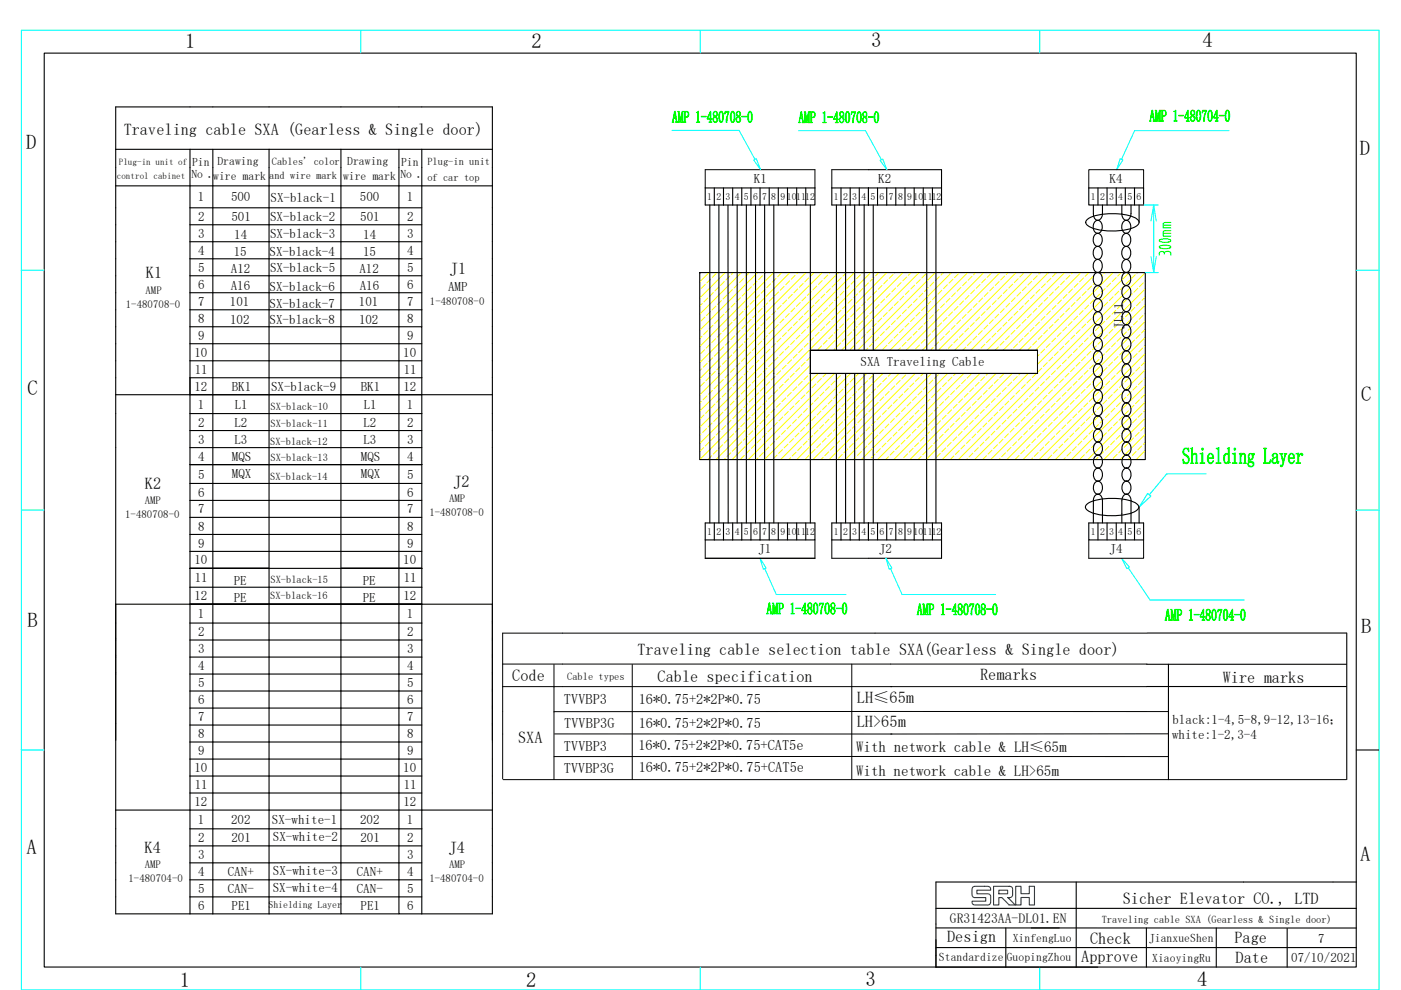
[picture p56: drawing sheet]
<svg xmlns="http://www.w3.org/2000/svg" width="297mm" height="210mm" viewBox="0 0 297 210" stroke-linecap="round" stroke-linejoin="round" font-family="sans-serif">
<defs><g id="words">
<g font-size="4.4">
<text x="39.3" y="10.1">1</text>
<text x="112.7" y="10.1">2</text>
<text x="184.7" y="10">3</text>
<text x="254.9" y="10">4</text>
<text x="5.5" y="31.7">D</text>
<text x="288.3" y="32.9">D</text>
<text x="5.8" y="83.7">C</text>
<text x="288.6" y="85">C</text>
<text x="5.8" y="133">B</text>
<text x="288.6" y="134.2">B</text>
<text x="5.6" y="181.2">A</text>
<text x="288.4" y="182.5">A</text>
<text x="38.1" y="209.3">1</text>
<text x="111.5" y="209.3">2</text>
<text x="183.5" y="209.1">3</text>
<text x="253.8" y="209.1">4</text>
</g>
<g font-size="3.5">
<text x="26.2" y="28.6">Traveling cable SXA (Gearless &amp; Single door)</text>
<text x="30.9" y="59.1">K1</text>
<text x="95.4" y="58.2">J1</text>
<text x="30.7" y="103.8">K2</text>
<text x="96.1" y="103.2">J2</text>
<text x="135.2" y="139">Traveling cable selection table SXA(Gearless &amp; Single door)</text>
<text x="108.6" y="144.5">Code</text>
<text x="139.4" y="144.6">Cable specification</text>
<text x="181.7" y="149.1">LH≤65m</text>
<text x="207.8" y="144.3">Remarks</text>
<text x="259.3" y="144.8">Wire marks</text>
<text x="181.7" y="154.2">LH&gt;65m</text>
<text x="109.9" y="157.7">SXA</text>
<text x="30.7" y="180.9">K4</text>
<text x="95.2" y="180.9">J4</text>
<text x="238" y="191.7">Sicher Elevator CO., LTD</text>
<text x="200.8" y="199.9">Design</text>
<text x="231.1" y="200.2">Check</text>
<text x="261.7" y="200">Page</text>
<text x="229.3" y="204">Approve</text>
<text x="262" y="204.2">Date</text>
</g>
<g font-size="3.2">
<text x="181.5" y="159.4">With network cable &amp; LH≤65m</text>
<text x="181.5" y="164.5">With network cable &amp; LH&gt;65m</text>
</g>
<g font-size="3">
<text x="119.6" y="149.3">TVVBP3</text>
<text x="135.4" y="149.3">16*0.75+2*2P*0.75</text>
<text x="119.6" y="154.4">TVVBP3G</text>
<text x="135.4" y="154.3">16*0.75+2*2P*0.75</text>
<text x="119.6" y="159.3">TVVBP3</text>
<text x="135.3" y="159.1">16*0.75+2*2P*0.75+CAT5e</text>
<text x="119.5" y="164">TVVBP3G</text>
<text x="135.4" y="163.8">16*0.75+2*2P*0.75+CAT5e</text>
</g>
<text font-size="2.9" x="201.4" y="195.8">GR31423AA-DL01.EN</text>
<g font-size="2.8">
<text x="159.9" y="38.9">K1</text>
<text x="186.2" y="38.9">K2</text>
<text x="235.3" y="38.9">K4</text>
<text x="42" y="42.7">1</text>
<text x="42" y="46.8">2</text>
<text x="49" y="42.7">500</text>
<text x="49.1" y="46.8">501</text>
<text x="57.3" y="46.9">SX-black-2</text>
<text x="57.4" y="42.9">SX-black-1</text>
<text x="76.3" y="42.7">500</text>
<text x="76.4" y="46.8">501</text>
<text x="86.3" y="42.7">1</text>
<text x="86.3" y="46.8">2</text>
<text x="42" y="50.4">3</text>
<text x="49.7" y="50.8">14</text>
<text x="57.3" y="50.4">SX-black-3</text>
<text x="77" y="50.8">14</text>
<text x="86.3" y="50.4">3</text>
<text x="42" y="57.7">5</text>
<text x="42" y="54.1">4</text>
<text x="49" y="57.9">A12</text>
<text x="49.6" y="54.2">15</text>
<text x="57.2" y="54.2">SX-black-4</text>
<text x="57.3" y="57.8">SX-black-5</text>
<text x="76.2" y="57.9">A12</text>
<text x="77" y="54.2">15</text>
<text x="86.3" y="57.7">5</text>
<text x="86.3" y="54.1">4</text>
<text x="42" y="64.9">7</text>
<text x="42" y="61.3">6</text>
<text x="48.7" y="65">101</text>
<text x="48.9" y="61.5">A16</text>
<text x="57.1" y="65.3">SX-black-7</text>
<text x="57.2" y="61.8">SX-black-6</text>
<text x="76.1" y="65">101</text>
<text x="76.3" y="61.5">A16</text>
<text x="86.3" y="64.9">7</text>
<text x="86.3" y="61.3">6</text>
<text x="95" y="61.7">AMP</text>
<text x="42" y="68.5">8</text>
<text x="48.8" y="68.7">102</text>
<text x="57.2" y="68.8">SX-black-8</text>
<text x="76.1" y="68.7">102</text>
<text x="86.3" y="68.5">8</text>
<text x="238.1" y="69.8" transform="rotate(-90 238.1 69.8)">JL11</text>
<text x="41.2" y="75.7">10</text>
<text x="42" y="72.1">9</text>
<text x="85.5" y="75.7">10</text>
<text x="86.3" y="72.1">9</text>
<text x="182.5" y="77.6">SXA Traveling Cable</text>
<text x="41.2" y="82.9">12</text>
<text x="41.3" y="79.3">11</text>
<text x="49.1" y="83">BK1</text>
<text x="57.5" y="83">SX-black-9</text>
<text x="76.5" y="83">BK1</text>
<text x="85.5" y="82.9">12</text>
<text x="85.6" y="79.3">11</text>
<text x="42" y="86.7">1</text>
<text x="49.8" y="86.7">L1</text>
<text x="77.1" y="86.7">L1</text>
<text x="86.3" y="86.7">1</text>
<text x="42" y="94.1">3</text>
<text x="42" y="90.5">2</text>
<text x="49.7" y="94.1">L3</text>
<text x="49.7" y="90.5">L2</text>
<text x="77.1" y="90.5">L2</text>
<text x="77.1" y="94.1">L3</text>
<text x="86.3" y="94.1">3</text>
<text x="86.3" y="90.5">2</text>
<text x="42" y="101.5">5</text>
<text x="42" y="97.7">4</text>
<text x="49.2" y="101.4">MQX</text>
<text x="49.2" y="97.7">MQS</text>
<text x="76.5" y="97.7">MQS</text>
<text x="76.5" y="101.4">MQX</text>
<text x="86.3" y="97.7">4</text>
<text x="86.3" y="101.5">5</text>
<text x="42" y="105.3">6</text>
<text x="86.3" y="105.3">6</text>
<text x="42" y="108.9">7</text>
<text x="42" y="112.5">8</text>
<text x="86.3" y="108.9">7</text>
<text x="86.3" y="112.5">8</text>
<text x="41.2" y="119.7">10</text>
<text x="42" y="116.1">9</text>
<text x="85.5" y="119.7">10</text>
<text x="86.3" y="116.1">9</text>
<text x="160.8" y="117.3">J1</text>
<text x="186.4" y="117.3">J2</text>
<text x="235.3" y="117.3">J4</text>
<text x="41.3" y="123.5">11</text>
<text x="49.6" y="124">PE</text>
<text x="76.9" y="124">PE</text>
<text x="85.6" y="123.5">11</text>
<text x="41.2" y="127.3">12</text>
<text x="42" y="131.1">1</text>
<text x="49.6" y="127.6">PE</text>
<text x="76.9" y="127.6">PE</text>
<text x="85.5" y="127.3">12</text>
<text x="86.3" y="131.1">1</text>
<text x="42" y="134.9">2</text>
<text x="86.3" y="134.9">2</text>
<text x="42" y="142.1">4</text>
<text x="42" y="138.5">3</text>
<text x="86.3" y="138.5">3</text>
<text x="86.3" y="142.1">4</text>
<text x="42" y="145.7">5</text>
<text x="42" y="149.4">6</text>
<text x="86.3" y="149.4">6</text>
<text x="86.3" y="145.7">5</text>
<text x="42" y="153">7</text>
<text x="86.3" y="153">7</text>
<text x="248.6" y="153.6">black:1-4,5-8,9-12,13-16；</text>
<text x="42" y="156.6">8</text>
<text x="42" y="160.2">9</text>
<text x="86.3" y="160.2">9</text>
<text x="86.3" y="156.6">8</text>
<text x="248.5" y="156.6">white:1-2,3-4</text>
<text x="41.2" y="163.8">10</text>
<text x="41.3" y="167.4">11</text>
<text x="85.5" y="163.8">10</text>
<text x="85.6" y="167.4">11</text>
<text x="41.2" y="171">12</text>
<text x="85.5" y="171">12</text>
<text x="42" y="174.8">1</text>
<text x="42" y="178.6">2</text>
<text x="49" y="174.8">202</text>
<text x="49.1" y="178.6">201</text>
<text x="57.7" y="174.8">SX-white-1</text>
<text x="57.8" y="178.5">SX-white-2</text>
<text x="76.3" y="174.8">202</text>
<text x="76.4" y="178.6">201</text>
<text x="86.3" y="174.8">1</text>
<text x="86.3" y="178.6">2</text>
<text x="42" y="182.2">3</text>
<text x="42" y="185.8">4</text>
<text x="48.3" y="185.8">CAN+</text>
<text x="57.8" y="185.7">SX-white-3</text>
<text x="75.6" y="185.8">CAN+</text>
<text x="86.3" y="185.8">4</text>
<text x="86.3" y="182.2">3</text>
<text x="42" y="189.4">5</text>
<text x="48.3" y="189.4">CAN-</text>
<text x="57.8" y="189.3">SX-white-4</text>
<text x="75.6" y="189.4">CAN-</text>
<text x="86.3" y="189.4">5</text>
<text x="42" y="193">6</text>
<text x="49.1" y="193">PE1</text>
<text x="76.5" y="193">PE1</text>
<text x="86.3" y="193">6</text>
<text x="279.5" y="200.1">7</text>
<text x="273.8" y="204.1">07/10/2021</text>
</g>
<g font-size="2.5">
<text x="40.7" y="35.2">Pin</text>
<text x="46.1" y="34.9">Drawing</text>
<text x="73.6" y="34.9">Drawing</text>
<text x="85" y="35.2">Pin</text>
<text x="40.6" y="37.8">No .</text>
<text x="45.2" y="38.1">wire mark</text>
<text x="72.7" y="38.1">wire mark</text>
<text x="84.9" y="37.8">No .</text>
<text x="199.1" y="203.9">Standardize</text>
<text x="213.5" y="203.8">GuopingZhou</text>
<text x="214.7" y="199.8">XinfengLuo</text>
<text x="243.6" y="199.8">JianxueShen</text>
<text x="244.3" y="203.9">XiaoyingRu</text>
</g>
<g font-size="2.3">
<text x="26.7" y="65.2">1-480708-0</text>
<text x="30.8" y="62.3">AMP</text>
<text x="91.2" y="64.8">1-480708-0</text>
<text x="30.7" y="107">AMP</text>
<text x="95.2" y="106.5">AMP</text>
<text x="26.5" y="109.9">1-480708-0</text>
<text x="91" y="109.4">1-480708-0</text>
<text x="30.7" y="184.2">AMP</text>
<text x="95.2" y="184.2">AMP</text>
<text x="27.2" y="187.1">1-480704-0</text>
<text x="91" y="187.1">1-480704-0</text>
</g>
<g font-size="2.2">
<text x="57.7" y="35">Cables' color</text>
<text x="90.6" y="35.1">Plug-in unit</text>
<text x="57.1" y="37.9">and wire mark</text>
<text x="90.6" y="38.3">of car top</text>
<text x="57.4" y="87">SX-black-10</text>
<text x="57.3" y="94.3">SX-black-12</text>
<text x="57.4" y="90.5">SX-black-11</text>
<text x="57.3" y="101.8">SX-black-14</text>
<text x="57.4" y="97.8">SX-black-13</text>
<text x="57.4" y="123.6">SX-black-15</text>
<text x="57.3" y="127.1">SX-black-16</text>
<text x="120.3" y="144.2">Cable types</text>
<text x="233.6" y="195.7">Traveling cable SXA (Gearless &amp; Single door)</text>
</g>
<g font-size="2.1">
<text x="149.9" y="42.4">1 2</text>
<text x="153.8" y="42.4">3</text>
<text x="155.8" y="42.4">4</text>
<text x="157.7" y="42.4">5</text>
<text x="159.7" y="42.4">6</text>
<text x="161.6" y="42.4">7 8 9101112</text>
<text x="176.8" y="42.4">1 2</text>
<text x="180.7" y="42.4">3</text>
<text x="182.6" y="42.4">4</text>
<text x="184.6" y="42.4">5</text>
<text x="186.5" y="42.4">6</text>
<text x="188.4" y="42.4">7</text>
<text x="190.4" y="42.4">8</text>
<text x="192.3" y="42.4">9101112</text>
<text x="231.3" y="42.4">1</text>
<text x="233.2" y="42.4">2</text>
<text x="235.2" y="42.4">3</text>
<text x="237.1" y="42.4">4</text>
<text x="239" y="42.4">5</text>
<text x="241" y="42.4">6</text>
<text x="149.9" y="113.5">1 2</text>
<text x="153.8" y="113.5">3</text>
<text x="155.8" y="113.5">4</text>
<text x="157.7" y="113.5">5</text>
<text x="159.7" y="113.5">6</text>
<text x="161.6" y="113.5">7 8 9101112</text>
<text x="176.8" y="113.5">1 2</text>
<text x="180.7" y="113.5">3</text>
<text x="182.6" y="113.5">4</text>
<text x="184.6" y="113.5">5 6 7 8 9101112</text>
<text x="231.3" y="113.5">1 2</text>
<text x="235.2" y="113.5">3</text>
<text x="237.1" y="113.5">4</text>
<text x="239" y="113.5">5</text>
<text x="241" y="113.5">6</text>
<text x="56.9" y="192.7">Shielding Layer</text>
</g>
<g font-size="1.9">
<text x="25.2" y="35">Plug-in unit of</text>
<text x="24.8" y="37.9">control cabinet</text>
</g>
</g></defs>
<g fill="none" stroke="#0ff" stroke-width=".23">
<path d="M4.5 6.4h287.9v203.6h-287.9zM76.5 6.4v4.9M148.5 6.4v4.9M220.4 6.4v4.9M4.5 57.3h4.9M242.5 43.5h3.1M242.8 57.8h2.8M244.6 46.9v7.5M287.5 57.3h4.9M4.5 108.2h4.9M243.3 104.7l.7 .5-2.5 2.4zM255.7 100.5h-8.3l-3.7 4.5"/>
<path d="M287.5 108.2h4.9M4.5 159.1h4.9M76.5 205.1v4.9M148.5 205.1v4.9M220.4 205.1v4.9"/>
</g>
<g fill="none" stroke="#000" stroke-width=".23">
<path d="M9.4 11.3h278.1v193.8h-278.1zM24.5 39.4h79.9M24.5 31.7h15.8M40.3 31.7h16.7M40.3 31.7v162.1M45.1 31.7v162.1M57 31.7v162.1M57 31.7h15.3M72.3 31.7v162.1h12.3M72.3 31.7h17.1M84.6 31.7v162.1h4.8M89.4 31.7v34"/>
<path d="M89.4 31.7h15M149.5 39.9h23.3v3.6h-23.3zM151.4 39.9v3.6M153.4 39.9v3.6M155.3 39.9v3.6M157.3 39.9v3.6M159.2 39.9v3.6M161.1 39.9v3.6M163.1 39.9v3.6M165 39.9v3.6M167 39.9v3.6M168.9 39.9v3.6"/>
<path d="M170.8 39.9v3.6M178.3 39.9v3.6M180.3 39.9v3.6M182.2 39.9v3.6M184.1 36h15.5v7.5h-23.2v-3.6h23.2M184.1 39.9v3.6M186.1 39.9v3.6M188 39.9v3.6M189.9 39.9v3.6M191.9 39.9v3.6M193.8 39.9v3.6M195.7 39.9v3.6"/>
<path d="M197.7 39.9v3.6M230.8 39.9h11.7v3.6h-11.7zM232.8 39.9v3.6M234.7 39.9v3.6M236.7 39.9v3.6M238.6 39.9v3.6M240.5 39.9v3.6M89.4 44.1h-49.1M89.4 47.7h-49.1M89.4 58.5h-49.1M89.4 54.9h-49.1M89.4 51.3h-49.1"/>
<path d="M148.4 57.8h94.4v39.7h-94.4zM150.5 43.5v67.4M152.4 43.5v67.4M154.3 43.5l.1 67.4M156.3 43.5v67.4M158.2 43.5v67.4M160.2 43.5v67.4M162.1 43.5v67.4M164.1 43.5v67.4M171.8 43.5v67.4M177.3 43.5v30.8M179.3 43.5v30.8"/>
<path d="M181.2 43.5v30.8M183.2 43.4v30.9M185.1 43.5v30.8M196.5 43.4v30.8M198.4 43.5v30.8M230.4 46.7a8 8 0 0 1 5.4-1.4 10.7 10.7 0 0 1 5.2 1.1l.4 .4a.72 .72 0 0 1-.3 1 11 11 0 0 1-7.2 1.1 5.2 5.2 0 0 1-3.7-1.5zM231.8 43.5a3.7 3.7 0 0 0 .5 3 1.05 1.05 0 0 0 1.1-.1 1.05 1.05 0 0 0 .3-1.1v-1.8M232.1 52.6l.4-.3a1.21 1.21 0 0 1 1.2 1.7 .93 .93 0 0 1-1 1 .93 .93 0 0 1-.9-1l.1-1zM232.1 55.3l.4-.2a1.21 1.21 0 0 1 1.2 1.7 .93 .93 0 0 1-1 1 .93 .93 0 0 1-.9-1l.1-1zM232.1 47l.4-.2a1.21 1.21 0 0 1 1.2 1.7 .93 .93 0 0 1-1 1 .93 .93 0 0 1-.9-1l.1-1zM232.1 49.8l.4-.3a1.18 1.18 0 0 1 1.2 1.7 .98 .98 0 0 1-1.2 1 1.65 1.65 0 0 1-.4-2.4zM232.1 58.1l.4-.3a1.18 1.18 0 0 1 1.2 1.7 .98 .98 0 0 1-1.2 1 1.65 1.65 0 0 1-.4-2.4z"/>
<path d="M237.8 43.5a3.5 3.5 0 0 0 .5 3 1.05 1.05 0 0 0 1.2-.1 1.05 1.05 0 0 0 .3-1.1v-1.8M238.2 55.4l.3-.3a1.22 1.22 0 0 1 1.2 1.7 .92 .92 0 0 1-.9 1 .92 .92 0 0 1-.9-1v-1zM238.2 52.6l.3-.3a1.22 1.22 0 0 1 1.2 1.7 .92 .92 0 0 1-.9 1 .92 .92 0 0 1-.9-1v-1zM238.2 47.1l.3-.3a1.22 1.22 0 0 1 1.2 1.7 .93 .93 0 0 1-.9 1 .93 .93 0 0 1-.9-1v-1zM238.2 49.8l.3-.3a1.2 1.2 0 0 1 1.2 1.8 .99 .99 0 0 1-1.2 .9 1.67 1.67 0 0 1-.3-2.4zM238.2 58.1l.3-.3a1.2 1.2 0 0 1 1.2 1.8 .99 .99 0 0 1-1.2 .9 1.67 1.67 0 0 1-.3-2.4zM241.5 43.5v3.7M40.3 76.5h49.1M40.3 69.3h49.1v10.8M40.3 72.9h49.1M89.4 65.7v3.6M89.4 65.7h-49.1"/>
<path d="M89.4 62.1h-49.1M171.8 79.2h48.2zM171.8 79.2h.1M171.8 74.3h48.2zM171.8 74.3h.1M171.8 79.2h48.2M171.8 74.3h48.2M177.3 79.2v31.7M179.3 79.2v31.7M181.2 79.2v31.7M183.2 79.2v31.8M185.1 79.2v31.7"/>
<path d="M196.5 79.2v31.7M198.4 79.2v31.7M232.2 60.9l.3-.3a1.19 1.19 0 0 1 1.2 1.7 .92 .92 0 0 1-.9 1 .92 .92 0 0 1-1-.9l.1-1.1zM232.2 66.4l.3-.2a1.19 1.19 0 0 1 1.2 1.7 .98 .98 0 0 1-1.2 .9 1.66 1.66 0 0 1-.3-2.4zM232.2 63.7l.3-.3a1.21 1.21 0 0 1 1.2 1.7 .93 .93 0 0 1-.9 1 .93 .93 0 0 1-1-1l.1-1zM232.2 72l.3-.3a1.22 1.22 0 0 1 1.2 1.7 .92 .92 0 0 1-.9 1 .92 .92 0 0 1-.9-1v-1zM232.2 69.2l.3-.3a1.22 1.22 0 0 1 1.2 1.8 .92 .92 0 0 1-.9 .9 .92 .92 0 0 1-.9-1v-1zM232.2 77.5l.4-.3a1.21 1.21 0 0 1 1.1 1.7 .93 .93 0 0 1-.9 1 .93 .93 0 0 1-.9-1v-1zM232.2 74.7l.4-.2a1.18 1.18 0 0 1 1.1 1.7 .98 .98 0 0 1-1.1 .9 1.65 1.65 0 0 1-.4-2.4zM238.2 60.9l.4-.3a1.2 1.2 0 0 1 1.1 1.8 .92 .92 0 0 1-.9 .9 .92 .92 0 0 1-.9-1l.1-1zM238.2 72l.4-.3a1.21 1.21 0 0 1 1.1 1.7 .92 .92 0 0 1-.9 1 .92 .92 0 0 1-.9-1l.1-1zM238.2 63.7l.4-.3a1.21 1.21 0 0 1 1.1 1.7 .93 .93 0 0 1-.9 1 .93 .93 0 0 1-.9-1l.1-1z"/>
<path d="M238.2 69.2l.4-.3a1.22 1.22 0 0 1 1.1 1.7 .92 .92 0 0 1-.9 1 .92 .92 0 0 1-.9-.9l.1-1.1zM238.2 66.4l.4-.2a1.18 1.18 0 0 1 1.1 1.7 .98 .98 0 0 1-1.1 .9 1.65 1.65 0 0 1-.4-2.4zM238.2 77.5l.4-.3a1.22 1.22 0 0 1 1.1 1.8 .92 .92 0 0 1-.9 .9 .92 .92 0 0 1-.9-1l.1-1zM238.2 74.7l.4-.2a1.2 1.2 0 0 1 1.1 1.7 .99 .99 0 0 1-1.1 .9 1.67 1.67 0 0 1-.4-2.4zM24.5 83.7h79.9M72.3 98.5h17.1M72.3 83.7h17.1M89.4 87.7v10.8M89.4 98.5v22.1M89.4 80.1v7.6M89.4 98.5h-49.1h16.7M89.4 94.9h-49.1"/>
<path d="M89.4 91.3h-49.1M89.4 87.7h-49.1M89.4 80.1h-49.1M232.2 80.2l.4-.2a1.2 1.2 0 0 1 1.1 1.7 .93 .93 0 0 1-.9 1 .93 .93 0 0 1-.9-1v-1zM232.2 99.6l.4-.3a1.22 1.22 0 0 1 1.1 1.8 .92 .92 0 0 1-.9 1 .92 .92 0 0 1-.9-1v-1zM232.2 91.3l.4-.3a1.22 1.22 0 0 1 1.1 1.8 .92 .92 0 0 1-.9 1 .92 .92 0 0 1-.9-1v-1zM232.2 85.8l.4-.3a1.21 1.21 0 0 1 1.1 1.7 .93 .93 0 0 1-.9 1 .93 .93 0 0 1-.9-1v-1zM232.2 96.8l.4-.2a1.19 1.19 0 0 1 1.1 1.7 .98 .98 0 0 1-1.1 1 1.66 1.66 0 0 1-.4-2.5zM232.2 94.1l.4-.3a1.21 1.21 0 0 1 1.1 1.7 .93 .93 0 0 1-.9 1 .93 .93 0 0 1-.9-1v-1zM232.2 83l.4-.3a1.18 1.18 0 0 1 1.1 1.8 .93 .93 0 0 1-.9 1 .93 .93 0 0 1-.9-1v-1.1zM232.2 88.5l.4-.2a1.18 1.18 0 0 1 1.1 1.7 .98 .98 0 0 1-1.1 1 1.68 1.68 0 0 1-.4-2.5zM238.2 80.3l.4-.3a1.21 1.21 0 0 1 1.1 1.7 .92 .92 0 0 1-.9 1 .92 .92 0 0 1-.9-1l.1-1z"/>
<path d="M238.2 85.8l.4-.3a1.22 1.22 0 0 1 1.2 1.7 .93 .93 0 0 1-1 1 .93 .93 0 0 1-.9-1l.1-1zM238.2 83l.4-.3a1.2 1.2 0 0 1 1.1 1.8 .92 .92 0 0 1-.9 1 .92 .92 0 0 1-.9-1l.1-1.1zM238.2 88.5l.4-.2a1.2 1.2 0 0 1 1.1 1.7 .99 .99 0 0 1-1.1 1 1.67 1.67 0 0 1-.4-2.5zM238.2 99.6l.4-.3a1.21 1.21 0 0 1 1.2 1.8 .93 .93 0 0 1-1 1 .93 .93 0 0 1-.9-1l.1-1.1zM238.2 91.3l.4-.3a1.21 1.21 0 0 1 1.2 1.8 .93 .93 0 0 1-1 1 .93 .93 0 0 1-.9-1l.1-1.1zM238.2 94.1l.4-.3a1.21 1.21 0 0 1 1.2 1.7 .93 .93 0 0 1-1 1 .93 .93 0 0 1-.9-1l.1-1zM238.2 96.8l.4-.2a1.18 1.18 0 0 1 1.2 1.7 .98 .98 0 0 1-1.2 1 1.65 1.65 0 0 1-.4-2.5zM89.4 106.1h-49.1M89.4 102.5h-49.1M89.4 109.7h-49.1M89.4 113.4h-49.1M89.4 117h-49.1"/>
<path d="M149.5 110.9h23.3v3.6h-23.3zM151.4 110.9v3.6M153.4 110.9v3.6M155.3 110.9v3.6M157.3 110.9v3.6M159.2 110.9v3.6M161.1 110.9v3.6M163.1 110.9v3.6M165 110.9v3.6M167 110.9v3.6M168.9 110.9v3.6M170.8 110.9v3.6"/>
<path d="M178.3 110.9v3.6M180.3 110.9v3.6M182.2 110.9v3.6M184.1 110.9v3.6M184.1 114.5h9.7M186.1 110.9v3.6M188 110.9v3.6M189.9 110.9v3.6M191.9 110.9v3.6M193.8 114.5h1.9M193.8 110.9v3.6M195.7 114.5h3.9v-3.6h-23.2v3.6h7.7"/>
<path d="M195.7 110.9v3.6M197.7 110.9v3.6M199.6 114.5v3.9h-15.5M230.3 107.1a8.6 8.6 0 0 1 6.1-1.4 9.6 9.6 0 0 1 4.6 1.1l.4 .8a1.36 1.36 0 0 1-1 1 13.6 13.6 0 0 1-9.5-.2l-.6-.4a.64 .64 0 0 1 0-.9zM230.8 110.9h11.7v3.6h-11.7zM231.8 110.9v-4.7a1.01 1.01 0 0 1 .3-1.1 1.01 1.01 0 0 1 1.2-.1l.4 .9v5M232.2 102.4l.4-.3a1.21 1.21 0 0 1 1.1 1.7 .93 .93 0 0 1-.9 1 .93 .93 0 0 1-.9-1v-1zM232.8 110.9v3.6M234.7 110.9v3.6M236.7 110.9v3.6M237.8 110.9v-4.7a1.02 1.02 0 0 1 .4-1.1 1.02 1.02 0 0 1 1.1-.1l.5 .9v5M238.2 102.4l.4-.3a1.22 1.22 0 0 1 1.1 1.7 .92 .92 0 0 1-.9 1 .92 .92 0 0 1-.9-1l.1-1z"/>
<path d="M238.6 110.9v3.6M240.5 110.9v3.6M241.5 107.6v3.3M40.3 139.4h49.1M40.3 135.7h49.1M40.3 124.6h49.1M40.3 128.2h16.7M40.3 132.2h49.1M72.3 128.2h17.1M72.3 120.6h17.1M89.4 120.6h-49.1h16.7M89.4 120.6v22.4"/>
<path d="M104.4 128.2h-79.9v7.2M243.3 134.3h42.2M285.5 134.3v31M24.5 142.6v14.4M40.3 143h49.1M40.3 146.6h49.1M40.3 150.2h49.1M40.3 153.8h49.1M40.3 157.4h49.1M89.4 143v28.8M243.1 140.9h42.4M243.1 145.6h42.4"/>
<path d="M247.7 140.9v24.5M287.5 159.1h4.9M24.5 171.8v-149.1h79.9v171.1h-15M24.5 171.8v22h47.8M40.3 161h49.1M40.3 164.6h49.1M40.3 168.2h49.1M40.3 179.4h49.1M40.3 175.8h49.1M89.4 175.8v18M89.4 171.8v4M89.4 171.8h-64.9"/>
<path d="M89.4 171.8h15M40.3 190.2h49.1M40.3 186.6h49.1M40.3 183h49.1M198.4 196.8h89.2M198.4 192.7h89.2M213.3 196.8v8.3M228.2 187.1v18M243.1 196.8v8.3M257.9 196.8v8.3M272.9 196.9v8.2M287.6 187.1h-89.2v18h34.3"/>
<path d="M198.4 201h89.2"/>
</g>
<path d="M206.3 188.1l.8-.1a5.2 5.2 0 0 1 2.8 .2l.1 .6h-2.9v.8h2.4l.4 .2a2.8 2.8 0 0 1-.1 2.1h-3.4l-.3-.4v-.4h2.9v-.7h-1.9a.82 .82 0 0 1-.9-.2 .82 .82 0 0 1-.1-.9v-.8zM210.7 188l3.7 .1a2.02 2.02 0 0 1 0 2.2l-.7 .1 1.5 1.5h-1.2l-1.6-1.5h-.6v1.5h-1.1zM211.8 188.8h1.8v.8h-1.8zM215.3 188h1.2v1.6h1.7v-1.6h1.1v3.9h-1.1v-1.5h-1.7v1.5h-1.2z" fill="none" stroke="#003f7e" stroke-width=".23"/>
<g fill="none" stroke="#ff0" stroke-width=".21">
<path d="M148.6 57.8l-.2 .3M150.3 57.8l-1.9 2M150.7 59.2l-.8 .8M151.8 58l-.8 .8M153.6 59.7l-.8 .8M153.8 57.8l-5.4 5.4M154.7 58.6l-.8 .8M155.5 57.8l-.4 .4M157.2 57.8l-8.8 8.8M157.6 59.1l-.8 .8M158.8 57.9l-.8 .9M160.5 59.7l-.8 .8"/>
<path d="M160.6 57.8l-12.2 12.3M161.6 58.5l-.8 .8M162.3 57.8l-.3 .3M164 57.8l-15.6 15.7M164.5 59l-.8 .8M165.7 57.9l-.8 .8M167.4 59.6l-.8 .8M167.5 57.8l-19.1 19.1M168.6 58.4l-.8 .8M169.2 57.8l-.3 .3M170.9 57.8l-22.5 22.6M171.4 59l-.8 .8"/>
<path d="M172.6 57.8l-.8 .8M174.3 59.5l-.8 .8M174.3 57.8l-25.9 26M175.5 58.3l-.8 .9M176 57.8l-.1 .2M177.7 57.8l-29.3 29.4M178.4 58.9l-.8 .8M179.5 57.8l-.8 .8M181.2 57.8l-32.8 32.8M181.3 59.4l-.9 .9M182.4 58.3l-.8 .8M182.9 57.8l-.1 .1"/>
<path d="M184.1 60l-.8 .8M184.6 57.8l-36.2 36.3M185.3 58.8l-.8 .9M186.3 57.8l-.6 .7M188 57.8l-39.6 39.7M188.2 59.4l-.8 .8M189.4 58.2l-.9 .8M189.7 57.8v.1M191 59.9l-.8 .9M191.5 57.8l-16.5 16.5M192.2 58.8l-.8 .8M193.2 57.8l-.6 .6"/>
<path d="M194.9 57.8l-16.5 16.5M195.1 59.3l-.8 .8M196.3 58.1l-.8 .9M198 59.8l-.8 .9M198.3 57.8l-16.5 16.5M199.2 58.7l-.9 .8M200 57.8l-.5 .5M201.7 57.8l-16.4 16.5M202 59.2l-.8 .9M203.2 58.1l-.8 .8M204.9 59.8l-.8 .8M205.2 57.8l-16.5 16.5"/>
<path d="M206.1 58.6l-.8 .8M206.9 57.8l-.5 .5M208.6 57.8l-16.5 16.5M209 59.2l-.9 .8M210.1 58l-.8 .8M211.8 59.7l-.8 .8M212 57.8l-16.5 16.5M213 58.6l-.8 .8M213.7 57.8l-.4 .4M215.4 57.8l-16.5 16.5M215.9 59.1l-.8 .8M217 57.9l-.8 .9"/>
<path d="M218.8 59.7l-.9 .8M218.9 57.8l-16.5 16.5M219.9 58.5l-.8 .8M220.6 57.8l-.3 .3M222.3 57.8l-16.5 16.5M222.8 59l-.8 .8M224 57.9l-.9 .8M225.7 59.6l-.8 .8M225.7 57.8l-16.5 16.5M226.8 58.4l-.8 .8M227.4 57.8l-.2 .3M229.2 57.8l-16.5 16.5"/>
<path d="M229.7 59l-.8 .8M230.9 57.8l-.8 .8M231.9 58.5l-15.8 15.8M233.8 58.3l-.2 .2M234.3 57.8l-.2 .2M236 57.8l-16.5 16.5M236.6 58.9l-.8 .8M237.7 57.8l-.7 .8M239.4 57.8l-19.4 19.5M239.5 59.4l-.8 .9M240.7 58.3l-.8 .8M241.1 57.8l-.1 .1"/>
<path d="M242.4 60l-.8 .8M242.8 57.8l-39.6 39.7M242.8 59.5l-.1 .2M148.8 78.2l-.4 .4M148.8 71.3l-.4 .5M148.9 64.4l-.5 .5M149.4 74.2l-.8 .8M149.5 67.3l-.9 .8M149.5 60.3l-.8 .9M149.9 77.1l-.8 .8M150 70.1l-.8 .9M150.1 63.2l-.9 .8"/>
<path d="M150.5 79.9l-.8 .9M150.6 73l-.9 .8M150.6 66.1l-.8 .8M151.1 75.9l-.8 .8M151.2 69l-.9 .8M151.2 62l-.8 .9M151.7 78.8l-.9 .8M151.7 71.8l-.8 .9M151.8 64.9l-.8 .9M152.3 74.7l-.9 .9M152.3 67.8l-.8 .8M152.4 60.9l-.8 .8"/>
<path d="M152.8 77.6l-.8 .8M152.9 70.7l-.8 .8M153 63.8l-.9 .8M153.4 73.6l-.8 .8M153.5 66.6l-.8 .9M154 76.4l-.8 .9M154.1 69.5l-.9 .8M154.1 62.6l-.8 .8M154.5 79.3l-.8 .8M154.6 72.4l-.8 .8M154.7 65.5l-.9 .8M155.2 75.3l-.9 .8"/>
<path d="M155.2 68.4l-.8 .8M155.3 61.4l-.8 .9M155.7 78.2l-.8 .8M155.8 71.2l-.9 .9M155.8 64.3l-.8 .8M156.3 74.1h.1M156.3 74.1l-.8 .8M156.4 67.2l-.8 .8M156.4 60.3l-.8 .8M156.9 77l-.9 .8M156.9 70.1l-.8 .8M157 63.1l-.8 .9"/>
<path d="M157.4 79.9l-.8 .8M157.5 72.9l-.8 .9M157.5 66l-.8 .9M158 75.8l-.8 .9M158.1 68.9l-.8 .8M158.2 62l-.9 .8M158.6 78.7l-.8 .8M158.6 71.8l-.8 .8M158.7 64.9l-.8 .8M159.2 74.7l-.8 .8M159.3 67.7l-.9 .9M159.3 60.8l-.8 .8"/>
<path d="M159.7 77.5l-.8 .9M159.8 70.6l-.8 .8M159.9 63.7l-.9 .8M160.4 73.5l-.9 .8M160.4 66.6l-.8 .8M160.9 76.4l-.8 .8M161 69.5l-.9 .8M161 62.5l-.8 .9M161.5 79.3l-.9 .8M161.5 72.3l-.8 .9M161.6 65.4l-.8 .8M162.1 75.2l-.9 .8"/>
<path d="M162.1 68.3l-.8 .8M162.2 61.4l-.8 .8M162.6 78.1l-.8 .8M162.7 71.2l-.8 .8M162.8 64.2l-.9 .9M163.2 74l-.8 .9M163.3 67.1l-.8 .8M163.4 60.2l-.8 .8M163.8 76.9l-.8 .9M163.9 70l-.9 .8M163.9 63.1l-.8 .8M164.3 79.8l-.8 .8"/>
<path d="M164.4 72.9l-.8 .8M164.5 66l-.9 .8M165 75.8l-.9 .8M165 68.8l-.8 .8M165.1 61.9l-.8 .8M165.5 78.6l-.8 .8M165.6 71.7l-.9 .8M165.6 64.8l-.8 .8M166.1 74.6l-.8 .8M166.2 67.7l-.8 .8M166.2 60.8l-.8 .8M166.7 77.5l-.9 .8"/>
<path d="M166.7 70.6l-.8 .8M166.8 63.6l-.8 .8M167.3 73.4l-.8 .8M167.3 66.5l-.8 .8M167.8 76.3l-.8 .8M167.9 69.4l-.8 .8M168 62.4l-.9 .9M168.4 79.2l-.8 .8M168.4 72.2l-.8 .9M168.5 65.3l-.8 .9M169 75.1l-.8 .9M169.1 68.2l-.9 .8"/>
<path d="M169.1 61.3l-.8 .8M169.5 78l-.8 .8M169.6 71.1l-.8 .8M169.7 64.2l-.9 .8M170.2 74l-.9 .8M170.2 67l-.8 .9M170.3 60.1l-.8 .8M170.7 76.8l-.8 .9M170.8 69.9l-.9 .8M170.8 63l-.8 .8M171.3 79.7l-.9 .8M171.3 72.8l-.8 .8"/>
<path d="M171.4 65.9l-.8 .8M171.8 79.2l-.2 .2M171.8 75.7l-.8 .8M171.8 77.5l-20 20M171.9 68.8l-.8 .8M172 61.8l-.8 .9M172.5 71.6l-.8 .9M172.6 64.7l-.9 .8M173.1 67.6l-.8 .8M173.2 60.7l-.8 .8M173.5 79.2l-18.3 18.3M173.7 70.5l-.9 .8"/>
<path d="M173.7 63.5l-.8 .9M174.2 73.3l-.8 .9M174.3 66.4l-.9 .9M174.8 69.3l-.8 .8M174.9 62.4l-.8 .8M175.2 79.2l-.7 .7M175.4 72.2l-.9 .8M175.4 65.3l-.8 .8M176 68.1l-.8 .9M176 61.2l-.8 .8M176.5 71l-.8 .8M176.6 64.1l-.8 .8"/>
<path d="M176.9 79.2l-18.3 18.3M177.1 73.9l-.4 .4M177.1 67l-.8 .8M177.2 60.1l-.8 .8M177.7 69.9l-.8 .8M177.8 62.9l-.9 .9M178.2 79.7l-.8 .8M178.2 72.7l-.8 .9M178.3 65.8l-.8 .8M178.6 79.2l-.1 .1M178.9 68.7l-.9 .8M178.9 61.8l-.8 .8"/>
<path d="M179.4 71.6l-.8 .8M179.5 64.7l-.9 .8M180 67.5l-.8 .9M180.1 60.6l-.8 .8M180.3 79.2l-18.2 18.3M180.6 70.4l-.9 .8M180.6 63.5l-.8 .8M181.1 73.3l-.8 .8M181.2 66.4l-.8 .8M181.7 69.2l-.8 .9M181.8 62.3l-.8 .8M182.1 79.2l-.7 .7"/>
<path d="M182.3 72.1l-.8 .8M182.4 65.2l-.9 .8M182.9 68.1l-.8 .8M183 61.2l-.8 .8M183.5 71l-.9 .8M183.5 64l-.8 .9M183.8 79.2l-18.3 18.3M184 73.8l-.5 .5M184.1 66.9l-.9 .8M184.6 69.8l-.8 .8M184.7 62.9l-.8 .8M185.1 79.6l-.8 .8"/>
<path d="M185.2 72.7l-.9 .8M185.2 65.8l-.8 .8M185.5 79.2l-.1 .1M185.8 68.6l-.8 .9M185.8 61.7l-.8 .8M186.3 71.5l-.8 .8M186.4 64.6l-.8 .8M186.9 67.5l-.8 .8M187 60.5l-.8 .9M187.2 79.2l-18.3 18.3M187.5 70.3l-.8 .9M187.6 63.4l-.9 .8"/>
<path d="M188 73.2l-.8 .8M188.1 66.3l-.8 .8M188.7 69.2l-.9 .8M188.7 62.3l-.8 .8M188.9 79.2l-.6 .6M189.2 72.1l-.8 .8M189.3 65.1l-.9 .9M189.8 68l-.8 .8M189.9 61.1l-.8 .8M190.4 70.9l-.9 .8M190.4 64l-.8 .8M190.6 79.2l-18.2 18.3"/>
<path d="M190.9 73.8l-.5 .5M191 66.9l-.8 .8M191.5 69.7l-.8 .9M191.6 62.8l-.8 .8M192 79.5l-.8 .9M192.1 72.6l-.8 .8M192.2 65.7l-.9 .8M192.7 68.6l-.8 .8M192.8 61.6l-.8 .8M193.3 71.4l-.9 .8M193.3 64.5l-.8 .8M193.9 67.4l-.9 .8"/>
<path d="M193.9 60.5l-.8 .8M194.1 79.2l-18.3 18.3M194.4 70.3l-.8 .8M194.5 63.4l-.8 .8M195 73.2l-.9 .8M195 66.2l-.8 .8M195.6 69.1l-.8 .8M195.6 62.2l-.8 .8M195.8 79.2l-.6 .5M196.1 72l-.8 .8M196.2 65.1l-.8 .8M196.7 67.9l-.8 .9"/>
<path d="M196.8 61l-.8 .8M197.3 70.8l-.8 .8M197.4 63.9l-.9 .8M197.5 79.2l-18.3 18.3M197.8 73.7l-.6 .6M197.9 66.8l-.8 .8M198.5 69.6l-.9 .9M198.5 62.7l-.8 .8M198.9 79.4l-.8 .9M199 72.5l-.8 .9M199.1 65.6l-.9 .8M199.6 68.5l-.8 .8"/>
<path d="M199.7 61.6l-.8 .8M200.2 71.4l-.9 .8M200.2 64.4l-.8 .9M200.7 74.2v.1M200.8 67.3l-.8 .8M200.9 60.4l-.9 .8M200.9 79.2l-18.3 18.3M201.3 70.2l-.8 .8M201.4 63.3l-.8 .8M201.8 80l-.8 .8M201.9 73.1l-.8 .8M202 66.2l-.9 .8"/>
<path d="M202.5 69l-.8 .9M202.6 62.1l-.8 .8M202.6 79.2l-.4 .5M203.1 71.9l-.9 .8M203.1 65l-.8 .8M203.7 67.9l-.9 .8M203.7 60.9l-.8 .9M204.2 70.7l-.8 .9M204.3 63.8l-.8 .9M204.3 79.2l-18.2 18.3M204.8 73.6l-.7 .7M204.8 66.7l-.8 .8"/>
<path d="M205.4 69.6l-.8 .8M205.4 62.7l-.8 .8M205.9 79.4l-.9 .8M205.9 72.5l-.8 .8M206 65.5l-.8 .9M206.5 68.4l-.8 .8M206.6 61.5l-.8 .8M207.1 71.3l-.8 .8M207.2 64.4l-.8 .8M207.6 74.2l-.1 .1M207.7 67.3l-.8 .8M207.8 79.2l-18.3 18.3"/>
<path d="M207.8 60.3l-.8 .9M208.3 70.1l-.9 .9M208.3 63.2l-.8 .8M208.7 79.9l-.8 .9M208.8 73l-.8 .8M208.9 66.1l-.9 .8M209.4 69l-.8 .8M209.5 79.2l-.4 .4M209.5 62l-.8 .9M210 71.8l-.9 .9M210 64.9l-.8 .9M210.6 67.8l-.8 .8"/>
<path d="M210.7 60.9l-.9 .8M211.1 70.7l-.8 .8M211.2 79.2l-18.3 18.3M211.2 63.8l-.8 .8M211.7 73.6l-.8 .7M211.8 66.6l-.9 .9M212.3 69.5l-.8 .8M212.4 62.6l-.8 .8M212.8 79.3l-.8 .8M212.9 72.4l-.9 .8M212.9 65.5l-.8 .8M213.5 68.4l-.9 .8"/>
<path d="M213.5 61.4l-.8 .9M214 71.2l-.8 .9M214.1 64.3l-.8 .8M214.6 74.1l-.2 .2M214.6 79.2l-18.3 18.3M214.6 67.2l-.8 .8M214.7 60.3l-.8 .8M215.2 70.1l-.8 .8M215.2 63.1l-.8 .9M215.7 79.9l-.9 .8M215.7 72.9l-.8 .9M215.8 66l-.8 .9"/>
<path d="M216.3 79.2l-.3 .3M216.3 68.9l-.8 .8M216.4 62l-.8 .8M216.9 71.8l-.8 .8M217 64.9l-.8 .8M217.5 67.7l-.8 .9M217.6 60.8l-.8 .8M218 79.2l-18.2 18.3M218.1 70.6l-.9 .8M218.1 63.7l-.8 .8M218.6 73.5l-.8 .8M218.7 66.6l-.9 .8"/>
<path d="M219.2 69.5l-.8 .8M219.3 62.5l-.8 .9M219.7 79.3l-.8 .8M219.8 72.3l-.9 .9M219.8 65.4l-.8 .8M220.3 75.2l-.3 .4M220.4 68.3l-.8 .8M220.5 61.4l-.9 .8M220.9 78.1l-.9 .8M220.9 71.2l-.8 .8M221 64.2l-.8 .9M221.5 74l-.8 .9"/>
<path d="M221.6 67.1l-.9 .8M221.6 60.2l-.8 .8M222 76.9l-.8 .9M222.1 70l-.8 .8M222.2 63.1l-.8 .8M222.6 79.8l-.8 .8M222.7 72.9l-.9 .8M222.7 66l-.8 .8M223.2 75.8l-.8 .8M223.3 68.8l-.9 .8M223.3 61.9l-.8 .8M223.8 78.6l-.9 .8"/>
<path d="M223.8 71.7l-.8 .8M223.9 64.8l-.8 .8M224.4 74.6l-.9 .8M224.4 67.7l-.8 .8M224.5 60.8l-.8 .8M224.9 77.5l-.8 .8M225 70.6l-.8 .8M225 63.6l-.8 .8M225.5 73.4l-.8 .8M225.6 66.5l-.8 .8M226.1 76.3l-.8 .8M226.1 69.4l-.8 .8"/>
<path d="M226.2 62.4l-.8 .9M226.6 79.2l-.8 .8M226.7 72.2l-.8 .9M226.8 65.3l-.8 .9M227.2 75.1l-.8 .9M227.3 68.2l-.8 .8M227.4 61.3l-.8 .8M227.8 78l-.8 .8M227.9 71.1l-.9 .8M227.9 64.2l-.8 .8M228.4 74l-.8 .8M228.5 67l-.9 .9"/>
<path d="M228.6 60.1l-.9 .8M229 76.8l-.9 .9M229 69.9l-.8 .8M229.1 63l-.8 .8M229.5 79.7l-.8 .8M229.6 72.8l-.9 .8M229.6 65.9l-.8 .8M230.1 75.7l-.8 .8M230.2 68.8l-.8 .8M230.3 61.8l-.9 .9M230.7 78.6l-.9 .8M230.7 71.6l-.8 .9"/>
<path d="M230.8 64.7l-.8 .8M231.3 74.5l-.8 .8M231.4 67.6l-.9 .8M231.4 60.7l-.8 .8M231.8 77.4l-.8 .8M231.9 70.5l-.8 .8M232 63.5l-.8 .9M232 60.1l-.2 .2M232.5 73.4l-.9 .8M232.5 66.4l-.8 .9M233 76.2l-.8 .9M233.1 69.3l-.9 .8"/>
<path d="M233.2 62.4l-.9 .8M233.6 79.1l-.9 .8M233.6 72.2l-.8 .8M233.7 65.3l-.8 .8M234.2 75.1l-.9 .8M234.2 68.1l-.8 .9M234.3 61.2l-.8 .8M234.7 77.9l-.8 .9M234.8 71l-.8 .8M234.8 64.1l-.8 .8M235.3 73.9l-.8 .8M235.4 67l-.8 .8"/>
<path d="M235.5 60.1l-.8 .8M235.9 76.8l-.8 .8M235.9 69.9l-.8 .8M236 62.9l-.8 .9M236.4 79.7l-.8 .8M236.5 72.7l-.8 .9M236.6 65.8l-.8 .8M237 75.6l-.8 .8M237.1 68.7l-.8 .8M237.2 61.8l-.8 .8M237.6 78.5l-.8 .8M237.7 71.6l-.9 .8"/>
<path d="M237.7 64.7l-.8 .8M238.2 74.5l-.8 .8M238.3 67.5l-.9 .9M238.4 60.6l-.9 .8M238.8 77.3l-.9 .9M238.8 70.4l-.8 .8M238.9 63.5l-.8 .8M239.4 73.3l-.9 .8M239.4 66.4l-.8 .8M239.9 76.2l-.8 .8M240 69.2l-.8 .9M240.1 62.3l-.9 .8"/>
<path d="M240.5 79l-.9 .9M240.5 72.1l-.8 .8M240.6 65.2l-.8 .8M241.1 75l-.8 .8M241.2 68.1l-.9 .8M241.2 61.2l-.8 .8M241.6 77.9l-.8 .8M241.7 71l-.8 .8M241.8 64l-.8 .9M242.3 73.8l-.9 .9M242.3 66.9l-.8 .8M242.8 76.7l-.8 .8"/>
<path d="M242.8 61.3l-36.2 36.2M242.8 64.7l-32.8 32.8M242.8 68.1l-29.3 29.4M242.8 71.6l-25.9 25.9M242.8 75l-22.5 22.5M242.8 78.4l-19 19.1M242.8 69.8l-.8 .8M242.8 73.3l-.2 .2M242.8 63l-.7 .7M242.8 66.4l-.1 .2M148.6 92.1l-.2 .2M148.7 85.1l-.3 .4"/>
<path d="M149.2 94.9l-.8 .9M149.2 88l-.8 .8M149.3 81.1l-.8 .8M149.8 90.9l-.8 .8M149.9 84l-.8 .8M150.3 93.8l-.8 .8M150.4 86.9l-.8 .8M150.9 96.7l-.8 .8M151 89.7l-.9 .9M151 82.8l-.8 .8M151.5 92.6l-.8 .8M151.6 85.7l-.8 .8"/>
<path d="M152.1 95.5l-.9 .8M152.1 88.6l-.8 .8M152.2 81.6l-.8 .9M152.7 91.4l-.9 .9M152.8 84.5l-.9 .9M153.2 94.3l-.8 .9M153.3 87.4l-.8 .8M153.4 80.5l-.9 .8M153.8 97.2l-.3 .3M153.8 90.3l-.8 .8M153.9 83.4l-.8 .8M154.4 93.2l-.8 .8"/>
<path d="M154.5 86.2l-.9 .9M154.9 96l-.8 .9M155 89.1l-.8 .8M155.1 82.2l-.8 .8M155.6 92l-.9 .8M155.6 85.1l-.8 .8M156.1 94.9l-.8 .8M156.2 88l-.8 .8M156.3 81l-.9 .9M156.7 90.8l-.8 .9M156.8 83.9l-.8 .8M157.3 93.7l-.9 .8"/>
<path d="M157.3 86.8l-.8 .8M157.8 96.6l-.8 .8M157.9 89.7l-.8 .8M158 82.7l-.9 .9M158.4 92.5l-.8 .9M158.5 85.6l-.8 .9M159 95.4l-.8 .9M159 88.5l-.8 .8M159.1 81.6l-.8 .8M159.6 91.4l-.8 .8M159.7 84.5l-.8 .8M160.1 94.3l-.8 .8"/>
<path d="M160.2 87.3l-.8 .9M160.3 80.4l-.8 .8M160.7 97.1l-.3 .4M160.8 90.2l-.9 .8M160.8 83.3l-.8 .8M161.3 93.1l-.8 .8M161.4 86.2l-.8 .8M161.9 96l-.9 .8M161.9 89.1l-.8 .8M162 82.1l-.8 .9M162.5 91.9l-.9 .9M162.6 85l-.9 .8"/>
<path d="M163 94.8l-.8 .8M163.1 87.9l-.8 .8M163.2 81l-.9 .8M163.6 90.8l-.8 .8M163.7 83.8l-.8 .9M164.2 93.6l-.8 .9M164.3 86.7l-.9 .9M164.7 96.5l-.8 .9M164.8 89.6l-.8 .8M164.9 82.7l-.8 .8M165.4 92.5l-.9 .8M165.4 85.6l-.8 .8"/>
<path d="M165.9 95.4l-.8 .8M166 88.4l-.8 .8M166.1 81.5l-.9 .8M166.5 91.3l-.8 .8M166.6 84.4l-.8 .8M167.1 94.2l-.9 .8M167.1 87.3l-.8 .8M167.2 80.4l-.8 .8M167.6 97.1l-.4 .4M167.7 90.2l-.8 .8M167.8 83.2l-.9 .8M168.2 93l-.8 .8"/>
<path d="M168.3 86.1l-.8 .8M168.8 95.9l-.8 .8M168.8 89l-.8 .8M168.9 82l-.8 .9M169.4 91.8l-.8 .9M169.5 84.9l-.8 .9M169.9 94.7l-.8 .9M170 87.8l-.8 .8M170.1 80.9l-.8 .8M170.6 90.7l-.9 .8M170.6 83.8l-.8 .8M171.1 93.6l-.8 .8"/>
<path d="M171.2 86.6l-.8 .9M171.7 96.4l-.9 .9M171.7 89.5l-.8 .8M171.8 82.6l-.8 .8M172.3 92.4l-.9 .8M172.4 85.5l-.9 .8M172.8 95.3l-.8 .8M172.9 88.4l-.8 .8M173 81.4l-.9 .9M173.4 91.2l-.8 .9M173.5 84.3l-.8 .8M174 94.1l-.8 .8"/>
<path d="M174.1 87.2l-.9 .8M174.1 80.3l-.8 .8M174.5 97l-.4 .5M174.6 90.1l-.8 .8M174.7 83.1l-.8 .9M175.2 93l-.9 .8M175.2 86l-.8 .9M175.7 95.8l-.8 .9M175.8 88.9l-.8 .8M175.9 82l-.9 .8M176.3 91.8l-.8 .8M176.4 84.9l-.8 .8"/>
<path d="M176.9 94.7l-.9 .8M176.9 87.7l-.8 .9M177 80.8l-.8 .8M177.5 90.6l-.8 .8M177.6 83.7l-.9 .8M178 93.5l-.8 .8M178.1 86.6l-.8 .8M178.6 96.4l-.8 .8M178.6 89.5l-.8 .8M178.7 82.5l-.8 .9M179.2 92.3l-.8 .9M179.3 85.4l-.8 .8"/>
<path d="M179.7 95.2l-.8 .8M179.8 88.3l-.8 .8M179.9 81.4l-.8 .8M180.4 91.2l-.8 .8M180.4 84.3l-.8 .8M180.9 94.1l-.8 .8M181 87.1l-.8 .9M181.1 80.2l-.9 .8M181.5 96.9l-.6 .6M181.5 90l-.8 .8M181.6 83.1l-.8 .8M182.1 92.9l-.9 .8"/>
<path d="M182.2 86l-.9 .8M182.6 95.8l-.8 .8M182.7 88.8l-.8 .9M182.8 81.9l-.9 .8M183.2 91.7l-.8 .8M183.3 84.8l-.8 .8M183.8 94.6l-.8 .8M183.9 87.7l-.9 .8M183.9 80.8l-.8 .8M184.4 90.6l-.8 .8M184.5 83.6l-.8 .9M185 93.4l-.9 .9"/>
<path d="M185 86.5l-.8 .8M185.5 96.3l-.8 .8M185.6 89.4l-.8 .8M185.7 82.5l-.9 .8M186.1 92.3l-.8 .8M186.2 85.4l-.8 .8M186.7 95.2l-.9 .8M186.7 88.2l-.8 .9M186.8 81.3l-.8 .8M187.3 91.1l-.8 .8M187.4 84.2l-.9 .8M187.8 94l-.8 .8"/>
<path d="M187.9 87.1l-.8 .8M188 80.1l-.8 .9M188.4 96.9l-.6 .6M188.4 89.9l-.8 .9M188.5 83l-.8 .8M189 92.8l-.8 .8M189.1 85.9l-.8 .8M189.5 95.7l-.8 .8M189.6 88.8l-.8 .8M189.7 81.9l-.8 .8M190.2 91.7l-.8 .8M190.2 84.7l-.8 .9"/>
<path d="M190.7 94.5l-.8 .9M190.8 87.6l-.8 .8M190.9 80.7l-.9 .8M191.3 97.4l-.1 .1M191.3 90.5l-.8 .8M191.4 83.6l-.8 .8M191.9 93.4l-.8 .8M192 86.5l-.9 .8M192.4 96.3l-.8 .8M192.5 89.3l-.8 .9M192.6 82.4l-.9 .8M193 92.2l-.8 .8"/>
<path d="M193.1 85.3l-.8 .8M193.6 95.1l-.8 .8M193.7 88.2l-.9 .8M193.7 81.2l-.8 .8M194.2 91l-.8 .8M194.3 84.1l-.8 .8M194.8 93.9l-.9 .8M194.8 87l-.8 .8M194.9 80.1l-.8 .8M195.3 96.8l-.7 .7M195.4 89.9l-.8 .8M195.5 83l-.9 .8"/>
<path d="M195.9 92.8l-.8 .8M196 85.8l-.8 .8M196.5 95.6l-.9 .8M196.5 88.7l-.8 .8M196.6 81.8l-.8 .8M197.1 91.6l-.8 .8M197.2 84.7l-.9 .8M197.6 94.5l-.8 .8M197.7 87.6l-.8 .8M197.8 80.6l-.8 .8M198.2 97.4l-.1 .1M198.2 90.4l-.8 .8"/>
<path d="M198.3 83.5l-.8 .8M198.8 93.3l-.8 .8M198.9 86.4l-.8 .8M199.3 96.2l-.8 .8M199.4 89.2l-.8 .9M199.5 82.3l-.8 .8M200 92.1l-.8 .9M200 85.2l-.8 .8M200.5 95l-.8 .8M200.6 88.1l-.8 .8M200.7 81.2l-.9 .8M201.1 91l-.8 .8"/>
<path d="M201.2 84l-.8 .9M201.7 93.8l-.8 .9M201.8 86.9l-.9 .8M202.2 96.7l-.7 .8M202.3 89.8l-.8 .8M202.4 82.9l-.9 .8M202.8 92.7l-.8 .8M202.9 85.8l-.8 .8M203.4 95.6l-.8 .8M203.5 88.6l-.9 .9M203.5 81.7l-.8 .8M204 91.5l-.8 .8"/>
<path d="M204.1 84.6l-.8 .8M204.6 94.4l-.9 .8M204.6 87.5l-.8 .8M204.7 80.5l-.8 .9M205.1 97.3l-.2 .2M205.2 90.3l-.8 .9M205.3 83.4l-.9 .9M205.7 93.2l-.8 .9M205.8 86.3l-.8 .8M206.3 96.1l-.9 .8M206.4 89.2l-.9 .8M206.4 82.3l-.8 .8"/>
<path d="M206.9 92.1l-.8 .8M207 85.1l-.9 .9M207.4 94.9l-.8 .9M207.5 88l-.8 .8M207.6 81.1l-.8 .8M208 90.9l-.8 .8M208.1 84l-.8 .8M208.6 93.8l-.8 .8M208.7 86.9l-.8 .8M209.1 96.7l-.8 .8M209.2 89.7l-.8 .9M209.3 82.8l-.8 .8"/>
<path d="M209.8 92.6l-.8 .8M209.8 85.7l-.8 .8M210.3 95.5l-.8 .8M210.4 88.6l-.8 .8M210.5 81.6l-.9 .9M210.9 91.4l-.8 .9M211 84.5l-.8 .9M211.5 94.3l-.8 .9M211.6 87.4l-.9 .8M211.6 80.5l-.8 .8M212 97.2l-.2 .3M212.1 90.3l-.8 .8"/>
<path d="M212.2 83.4l-.9 .8M212.6 93.2l-.8 .8M212.7 86.2l-.8 .9M213.2 96l-.8 .9M213.3 89.1l-.9 .8M213.3 82.2l-.8 .8M213.8 92l-.8 .8M213.9 85.1l-.8 .8M214.4 94.9l-.9 .8M214.4 88l-.8 .8M214.5 81l-.8 .9M215 90.8l-.8 .9"/>
<path d="M215.1 83.9l-.9 .8M215.5 93.7l-.8 .8M215.6 86.8l-.8 .8M216.1 96.6l-.9 .8M216.2 89.7l-.9 .8M216.2 82.7l-.8 .9M216.7 92.5l-.8 .9M216.8 85.6l-.9 .9M217.2 95.4l-.8 .9M217.3 88.5l-.8 .8M217.4 81.6l-.8 .8M217.8 91.4l-.8 .8"/>
<path d="M217.9 84.5l-.8 .8M218.4 94.3l-.8 .8M218.5 87.3l-.8 .9M218.5 80.4l-.8 .8M218.9 97.1l-.3 .4M219 90.2l-.8 .8M219.1 83.3l-.8 .8M219.6 93.1l-.8 .8M219.6 86.2l-.8 .8M220.1 96l-.8 .8M220.2 89.1l-.8 .8M220.3 82.1l-.9 .9"/>
<path d="M220.7 91.9l-.8 .9M220.8 85l-.8 .8M221.3 94.8l-.8 .8M221.4 87.9l-.9 .8M221.4 81l-.8 .8M221.9 90.8l-.8 .8M222 83.8l-.9 .9M222.4 93.6l-.8 .9M222.5 86.7l-.8 .9M223 96.5l-.8 .9M223.1 89.6l-.8 .8M223.1 82.7l-.8 .8"/>
<path d="M223.6 92.5l-.8 .8M223.7 85.6l-.8 .8M224.2 95.4l-.9 .8M224.2 88.4l-.8 .8M224.3 81.5l-.8 .8M224.8 91.3l-.8 .8M224.9 84.4l-.9 .8M225.3 94.2l-.8 .8M225.4 87.3l-.8 .8M225.5 80.4l-.9 .8M225.9 97.1l-.4 .4M226 90.2l-.9 .8"/>
<path d="M226 83.2l-.8 .8M226.5 93l-.8 .8M226.6 86.1l-.9 .8M227 95.9l-.8 .8M227.1 89l-.8 .8M227.2 82l-.8 .9M227.6 91.8l-.8 .9M227.7 84.9l-.8 .9M228.2 94.7l-.8 .9M228.3 87.8l-.8 .8M228.3 80.9l-.8 .8M228.8 90.7l-.8 .8"/>
<path d="M228.9 83.8l-.8 .8M229.4 93.6l-.8 .8M229.4 86.6l-.8 .9M229.9 96.4l-.8 .9M230 89.5l-.8 .8M230.1 82.6l-.9 .8M230.5 92.4l-.8 .8M230.6 85.5l-.8 .8M231.1 95.3l-.8 .8M231.2 88.4l-.9 .8M231.2 81.4l-.8 .9M231.7 91.2l-.8 .9"/>
<path d="M231.8 84.3l-.9 .8M232.2 94.1l-.8 .8M232.3 87.2l-.8 .8M232.4 80.3l-.8 .8M232.8 97l-.5 .5M232.9 90.1l-.8 .8M232.9 83.1l-.8 .9M233.4 93l-.8 .8M233.5 86l-.8 .9M234 95.8l-.8 .9M234 88.9l-.8 .8M234.1 82l-.8 .8"/>
<path d="M234.6 91.8l-.8 .8M234.7 84.9l-.9 .8M235.1 94.7l-.8 .8M235.2 87.7l-.8 .9M235.3 80.8l-.9 .8M235.8 90.6l-.9 .8M235.8 83.7l-.8 .8M236.3 93.5l-.8 .8M236.4 86.6l-.9 .8M236.8 96.4l-.8 .8M236.9 89.5l-.8 .8M237 82.5l-.8 .9"/>
<path d="M237.4 92.3l-.8 .9M237.5 85.4l-.8 .8M238 95.2l-.8 .8M238.1 88.3l-.8 .8M238.1 81.4l-.8 .8M238.6 91.2l-.8 .8M238.7 84.3l-.8 .8M239.2 94.1l-.8 .8M239.2 87.1l-.8 .9M239.3 80.2l-.8 .8M239.7 96.9l-.5 .6M239.8 90l-.8 .8"/>
<path d="M239.9 83.1l-.9 .8M240.3 92.9l-.8 .8M240.4 86l-.8 .8M240.9 95.8l-.8 .8M241 88.8l-.9 .9M241 81.9l-.8 .8M241.5 91.7l-.8 .8M241.6 84.8l-.9 .8M242 94.6l-.8 .8M242.1 87.7l-.8 .8M242.2 80.8l-.8 .8M242.7 90.6l-.8 .8"/>
<path d="M242.7 83.6l-.8 .9M242.8 85.3l-12.2 12.2M242.8 81.8l-15.6 15.7M242.8 88.7l-8.8 8.8M242.8 92.1l-5.3 5.4M242.8 95.5l-1.9 2M242.8 80.1l-.3 .3M242.8 87l-.3 .3M242.8 93.8l-.4 .5"/>
</g>
<g fill="none" stroke="#0ff" stroke-width=".21">
<path d="M142.5 27.7h14.2l3.4 6.1M159.8 33.9l.5-.3 .9 2.3zM169.3 27.7h14.2l3.4 6.2M186.6 34l.6-.3 .8 2.3zM237.5 33.7l.6 .2-1.3 2.1zM260.6 27.7h-20l-2.8 6.1M244 54.4l.6 3.4 .6-3.4M244 46.9l.6-3.4 .6 3.4M244.6 43.5v3.4M244.6 54.4v3.4M161.1 118.4l1.3 2.1-.6 .2zM187.8 118.4l1.3 2.1-.6 .2z"/>
<path d="M237.8 118.4l1.7 1.9-.6 .3zM162.1 120.6l2.5 5.5h14.8M164.6 126.1h.1M188.8 120.6l2.5 5.5h19.8M199.4 126.1h.1M239.2 120.4l4.6 6.9h20.1"/>
</g>
<g fill="#0f0" stroke="#0f0" stroke-width=".21">
<path d="M251.1 95.2l.2-.2 .6 .2 .1-.2 .1 .8-.2-.2a.53 .53 0 0 0-.8-.3 .84 .84 0 0 0 .6 1.3 .98 .98 0 0 1 .4 1 .98 .98 0 0 1-.7 .7l-.3-.1-.2 .1-.1-.9 .4 .7 .3 .1a.68 .68 0 0 0 .4-1l-.3-.4a1.02 1.02 0 0 1-.5-1.6zM252.5 95.1l.3-.2v1.6a.47 .47 0 0 1 .6-.4 .47 .47 0 0 1 .4 .5v1.5l.2 .2h-.6l.2-.2v-1.6a.41 .41 0 0 0-.5-.2 .41 .41 0 0 0-.3 .4v1.4l.2 .2h-.5l.1-.2v-2.8zM254.4 96.2l.6-.2v2.1l.4 .1v.1h-1l.4-.3v-1.6zM254.8 95l.3 .2-.1 .3-.2-.1zM256.5 96.3l-.2 .2-.1 .6h.9l-.1-.6-.2-.2zM256.3 96.3l.3-.2a.85 .85 0 0 1 .7 1.1h-1.1a.72 .72 0 0 0 .6 1l.4-.5a.56 .56 0 0 1-.4 .7 .56 .56 0 0 1-.7-.5 1.56 1.56 0 0 1 .2-1.6zM257.9 95.1l.5-.2v3.2l.5 .1v.1h-1.1v-.1l.5-.1-.1-2.9zM259.8 96.4l-.2 .7a.88 .88 0 0 0 .4 1.1l.4-.4v-1.2l-.2-.3zM260.2 95.1l.4-.2v3l.2 .3-.4 .1v-.4a.45 .45 0 0 1-.7 .3 1.5 1.5 0 0 1 .2-2h.3l.2 .2v-1.1zM261.3 96.2l.6-.2v2.1l.4 .1v.1h-1l.4-.3v-1.6zM261.7 95l.3 .2-.1 .3-.3-.1zM262.8 96.2l.3-.1v.4a.47 .47 0 0 1 .5-.4 .47 .47 0 0 1 .5 .6v1.4l.1 .2h-.5l.2-.2v-1.4a.31 .31 0 0 0-.2-.4 .31 .31 0 0 0-.4 .2l-.2 .2v1.4l.2 .2h-.6l.2-.2v-1.8zM265 96.3a.68 .68 0 0 0 .3 1.1 .66 .66 0 0 0 .2-.6 .66 .66 0 0 0-.4-.5zM264.9 96.3l1-.1v.3l-.3-.1a.71 .71 0 0 1 .1 .9 .71 .71 0 0 1-.8 .2l-.1 .2 .3 .1a.63 .63 0 0 1 .8 .7 .63 .63 0 0 1-.9 .5 .54 .54 0 0 1-.5-.4 .54 .54 0 0 1 .3-.6 .34 .34 0 0 1-.2-.3 .34 .34 0 0 1 .2-.3l-.1-.7zM264.9 98.1l-.2 .4 .1 .3 .7 .1a.41 .41 0 0 0 .2-.6 .41 .41 0 0 0-.5-.2zM267.9 95.1h.6l-.2 .1v2.9h.8l.2-.6v.8h-1.4l.2-.2v-2.8zM269.8 96.4l.1-.1a.58 .58 0 0 1 .6-.1 .58 .58 0 0 1 .4 .5v1.4h.1l.1-.3v.3a.23 .23 0 0 1-.2 .2 .23 .23 0 0 1-.2-.2 .62 .62 0 0 1-1 0 .62 .62 0 0 1 .3-1l.7-.2v-.3a.36 .36 0 0 0-.4-.4 .36 .36 0 0 0-.3 .4l-.1 .2-.2-.1zM270.1 97.2a.48 .48 0 0 0-.3 .6 .48 .48 0 0 0 .6 .3l.3-.2v-.9zM271.4 96.2h.5l-.1 .3 .3 1.3 .3-1.3-.2-.3h.6l-.3 .3-.4 1.9a.48 .48 0 0 1-.6 .5v-.3l.4 .1 .1-.6-.4-1.6zM273.7 96.3l-.2 .2-.1 .6h.8l-.1-.6zM273.5 96.3l.2-.2a.82 .82 0 0 1 .7 1.1h-1v.7a.47 .47 0 0 0 .6 .3 .47 .47 0 0 0 .3-.5 .56 .56 0 0 1-.4 .7 .56 .56 0 0 1-.7-.5 1.7 1.7 0 0 1 .3-1.6zM274.8 96.2l.5-.1v.7l.1-.2a.51 .51 0 0 1 .7-.4l.1 .4h-.2l-.2-.3-.5 .7 .1 1.2h.3v.1h-.9v-.1l.3-.1v-1.7z"/>
<path d="M194.9 128.1l.2-.1 .5 2.4h-.4l.1-.1-.1-.8h-.4l-.2 .7 .2 .2h-.4zM195 128.3l-.2 1.2h.4zM195.6 128.1h.3l.3 1.8 .3-1.8h.3l-.1 .2v2l.1 .1h-.4l.2-.2v-1.8l-.4 2-.4-1.9 .1 1.9h-.3l.2-.2v-1.9zM196.9 128.1h.6a.67 .67 0 0 1 .3 1.1l-.6 .1v.9l.2 .2h-.5l.2-.2v-1.9zM197.2 128.2v1a.53 .53 0 0 0 .6-.5 .53 .53 0 0 0-.6-.5zM199.6 128.3l.4-.3v2.2l.3 .2h-.7l.3-.2v-1.8zM200.6 129.1h1.1v.2h-1.1zM202.5 128.1l.1 1.5h.3l-.3 .1v.5l.3 .2h-.7l.3-.1v-.6h-.7zM202.5 128.4l-.6 1.2h.6zM203.4 129.3l-.1 .2a.43 .43 0 0 0 0 .6 .43 .43 0 0 0 .6 0 .61 .61 0 0 0-.5-.8zM203.2 128.2a.55 .55 0 0 1 .8 .2 .55 .55 0 0 1-.2 .8l.2 .3v.4l-.2 .5-.3 .1-.2-.2a.75 .75 0 0 1 .1-1.1 .68 .68 0 0 1-.2-1zM203.4 128.2l-.1 .2a.52 .52 0 0 0 .4 .7l.2-.3a.43 .43 0 0 0-.1-.4 .43 .43 0 0 0-.4-.2zM204.7 128.2l-.2 .4v.9l.1 .7 .3 .1a2.14 2.14 0 0 0-.1-2.1zM204.5 128.2l.4-.1a1.75 1.75 0 0 1-.1 2.3l-.4-.3-.1-.6zM205.7 128.1h.8l-.4 1.3-.1 1-.2-.1 .1-.5 .5-1.5h-.6l-.2 .4zM207.2 128.2l-.2 .4-.1 .9 .2 .7 .2 .1a2.28 2.28 0 0 0 0-2.1zM207 128.2l.4-.1a1.75 1.75 0 0 1-.1 2.3l-.4-.3-.1-.6zM208.3 129.2v.1a.62 .62 0 0 0 .3 1l.2-.2a.71 .71 0 0 0-.5-.9zM208.2 128.2a.55 .55 0 0 1 .7 .2 .55 .55 0 0 1-.3 .8 .72 .72 0 0 1 .4 .7 .72 .72 0 0 1-.5 .5 .71 .71 0 0 1-.5-.5 .71 .71 0 0 1 .3-.7 .69 .69 0 0 1-.1-1zM208.3 128.2a.54 .54 0 0 0 .3 .9 .49 .49 0 0 0 .2-.6 .49 .49 0 0 0-.5-.3zM209.2 129.1h1v.2h-1zM210.9 128.2l-.3 1.3 .2 .7 .2 .1a2.18 2.18 0 0 0-.1-2.1zM210.7 128.2l.1-.1a.96 .96 0 0 1 .6 1.3l-.2 .9-.4 .1a2.05 2.05 0 0 1-.1-2.2z"/>
<path d="M247.5 129.3l.2-.1 .5 2.4h-.4v-.9h-.5l-.1 .7 .2 .2h-.4zM247.5 129.5l-.1 1.1h.4zM248.2 129.3h.3l.3 1.8 .3-1.8h.3l-.1 .1v2.1l.1 .1h-.4l.1-.2v-1.8l-.3 2-.4-1.9 .1 1.9h-.3l.1-2.2zM249.5 129.3h.6a.68 .68 0 0 1 .3 1.1l-.6 .1v.9l.2 .2h-.5l.1-.1v-2.1zM249.8 129.4v1a.54 .54 0 0 0 .6-.5 .54 .54 0 0 0-.6-.5zM252.2 129.4l.4-.2v2.1l.3 .3h-.7l.2-.3v-1.7zM253.2 130.3l1.1 .1zM255.1 129.2l.1 1.6h.3l-.3 .1v.5l.2 .2h-.6l.2-.2 .1-.5h-.7zM255 129.6l-.5 1.2h.6zM256 130.4v.1a.69 .69 0 0 0 .2 1l.3-.2a.72 .72 0 0 0-.5-.9zM255.9 129.3a.56 .56 0 0 1 .7 .3 .56 .56 0 0 1-.3 .8l.3 .3v.4l-.2 .4-.3 .1-.4-.5v-.3l.3-.4-.3-.5zM255.9 129.4v.1a.53 .53 0 0 0 .4 .7l.2-.2a.41 .41 0 0 0-.1-.5 .41 .41 0 0 0-.5-.1zM257.3 129.3l-.2 1.3 .1 .7 .3 .2a2.14 2.14 0 0 0-.1-2.2zM257.3 129.2h.2a1.75 1.75 0 0 1-.1 2.4h-.1a1.95 1.95 0 0 1 0-2.4zM258.2 129.3h.9l-.4 1.2-.1 1.1-.2-.1 .1-.6 .5-1.4h-.7l-.1 .3zM259.8 129.3a1.86 1.86 0 0 0 .1 2.2 2.28 2.28 0 0 0-.1-2.2zM259.5 129.4l.4-.2a1.75 1.75 0 0 1-.1 2.4h-.1a2.14 2.14 0 0 1-.2-2.2zM261.2 129.2l.1 1.6h.3l-.3 .1v.5l.3 .2h-.7l.3-.2v-.5h-.7zM261.2 129.6l-.6 1.2h.6zM261.7 130.3l1.1 .1zM263.4 129.3l-.2 1.3 .1 .7 .3 .2a2.18 2.18 0 0 0-.1-2.2zM263.4 129.2a.96 .96 0 0 1 .6 1.3l-.2 .9-.4 .2a1.95 1.95 0 0 1 0-2.4z"/>
<path d="M163 127.9h.2l.5 2.3h-.4l.1-.1-.1-.7h-.4l-.1 .7 .1 .1h-.4zM163.1 128.2l-.2 1.1h.4zM163.8 127.9h.2l.3 1.8 .3-1.8h.4l-.2 .1v2.1l.2 .1h-.5l.2-.1v-1.8l-.4 1.9-.3-1.9 .1 1.9h-.3l.1-.1v-2zM165 127.9h.6a.66 .66 0 0 1 .3 1.1l-.6 .1v1l.2 .1h-.5l.2-.1v-2zM165.4 128l-.1 1.1a.55 .55 0 0 0 .7-.5 .55 .55 0 0 0-.6-.6zM167.7 128.1l.4-.2v2.1l.3 .2h-.7l.3-.2v-1.8zM168.7 129h1.1v.1h-1.1zM170.7 127.9l.1 1.5h.2l-.2 .1v.5l.2 .2h-.7l.3-.1v-.6h-.7zM170.6 128.2l-.5 1.2h.5zM171.6 129l-.2 .3a.44 .44 0 0 0 0 .7 .44 .44 0 0 0 .6-.1 .71 .71 0 0 0-.4-.9zM171.4 128a.54 .54 0 0 1 .7 .2 .54 .54 0 0 1-.2 .7l.3 .9-.3 .4-.3 .1-.4-.5 .2-.8a.71 .71 0 0 1 0-1zM171.5 128.1l-.1 .5 .5 .3a.57 .57 0 0 0-.2-.9zM172.9 128a2.31 2.31 0 0 0 0 2.1h.1a2.14 2.14 0 0 0-.1-2.1zM172.6 128l.4-.1a1.95 1.95 0 0 1 0 2.3h-.2a2.14 2.14 0 0 1-.2-2.2zM173.8 127.9h.8l-.4 1.2-.1 1.1-.1-.1v-.5l.5-1.5-.6 .1-.1 .3zM175.3 128a2.31 2.31 0 0 0 0 2.1h.2a2.28 2.28 0 0 0-.1-2.1zM175.1 128l.4-.1a1.95 1.95 0 0 1 0 2.3h-.1a1.47 1.47 0 0 1-.4-2zM176.5 129a.57 .57 0 0 0-.3 .7 .57 .57 0 0 0 .6 .4l.1-.2a.7 .7 0 0 0-.4-.9zM176.3 128a.56 .56 0 0 1 .7 .3 .56 .56 0 0 1-.2 .7l.2 .4 .1 .4-.3 .4-.2 .1-.3-.2a.74 .74 0 0 1 .1-1.1 .68 .68 0 0 1-.1-1zM176.4 128a.53 .53 0 0 0 .4 .9v-.1a.46 .46 0 0 0 .1-.6 .46 .46 0 0 0-.5-.2zM177.3 129h1.1v.1h-1.1zM179 128l-.2 1.3 .1 .7 .2 .1a2.49 2.49 0 0 0 0-2.1zM178.9 127.9h.3a1.87 1.87 0 0 1 0 2.3h-.2a1.93 1.93 0 0 1-.1-2.3z"/>
<path d="M143 23.7l.2-.1 .5 2.4h-.5l.2-.2-.1-.7h-.5l-.1 .7 .2 .2h-.4zM143 23.9l-.2 1.1h.4zM143.7 23.6h.3l.3 1.8 .3-1.8h.3l-.1 .2v2l.1 .2h-.4l.1-.2v-1.8l-.3 2-.4-2 .1 2h-.3l.1-.2v-2zM145 23.6h.6a.67 .67 0 0 1 .3 1.1l-.6 .2v.9l.1 .2h-.4l.1-.2v-2zM145.3 23.7v1.1a.54 .54 0 0 0 .6-.5 .54 .54 0 0 0-.6-.6zM147.7 23.8l.4-.2v2.1l.3 .3h-.7l.2-.3v-1.8zM148.7 24.7h1v.1h-1zM150.6 23.6l.1 1.6h.3h-.3v.5l.2 .3h-.6l.2-.2 .1-.6h-.7zM150.5 23.9l-.5 1.3h.6zM151.5 24.8l-.1 .2a.43 .43 0 0 0-.1 .7 .43 .43 0 0 0 .7 0 .71 .71 0 0 0-.5-.9zM151.3 23.8a.54 .54 0 0 1 .8 .2 .54 .54 0 0 1-.3 .7l.1 .1a.71 .71 0 0 1-.2 1.2l-.5-.4v-.4l.2-.5a.69 .69 0 0 1-.1-.9zM151.4 23.8v.5l.4 .3a.58 .58 0 0 0-.2-.9zM152.8 23.7l-.2 .5v.8l.1 .7 .3 .2a2.14 2.14 0 0 0-.1-2.2zM152.6 23.8l.4-.2a1.75 1.75 0 0 1-.1 2.4h-.1a2.14 2.14 0 0 1-.2-2.2zM153.7 23.6l.9 .1a3.9 3.9 0 0 0-.5 2.2h-.2l.1-.6 .5-1.5-.7 .1-.1 .3zM155.3 23.7a2.31 2.31 0 0 0 0 2.2h.1a2.28 2.28 0 0 0-.1-2.2zM155 23.8l.4-.2a1.75 1.75 0 0 1-.1 2.4 1.49 1.49 0 0 1-.3-2.1zM156.4 24.8a.66 .66 0 0 0 .2 1.1 .59 .59 0 0 0 .3-.6 .59 .59 0 0 0-.5-.5zM156.3 23.7a.55 .55 0 0 1 .7 .3 .55 .55 0 0 1-.3 .7 .69 .69 0 0 1 .3 .7 .69 .69 0 0 1-.6 .6 .74 .74 0 0 1 0-1.3 .65 .65 0 0 1-.1-1zM156.3 23.8v.5l.4 .4 .2-.6-.2-.3zM157.2 24.7h1.1v.1h-1.1zM158.9 23.7l-.2 1.3 .1 .7 .3 .2a2.18 2.18 0 0 0-.1-2.2zM158.9 23.6h.2a1.72 1.72 0 0 1-.1 2.4h-.1a1.91 1.91 0 0 1 0-2.4z"/>
<path d="M169.8 23.7h.1l.6 2.3h-.4v-.8h-.5l-.1 .6 .2 .2h-.4zM169.8 23.9l-.1 1.2h.4zM170.5 23.7h.3l.3 1.8 .3-1.8h.3l-.1 .2v2l.1 .1h-.4l.1-.1v-1.8l-.3 1.9-.4-1.9 .1 1.9h-.3l.1-2.2zM171.8 23.7l.9 .1a.67 .67 0 0 1 .1 .8 .67 .67 0 0 1-.7 .3v1l.2 .1h-.5l.1-.1v-2.1zM172.1 23.8v1.1h.3a.56 .56 0 0 0 .3-.7 .56 .56 0 0 0-.6-.4zM174.5 23.9l.4-.2v2.1l.3 .2h-.7l.2-.2v-1.7zM175.5 24.8h1.1v.1h-1.1zM177.4 23.7l.1 1.5h.3l-.3 .1v.5l.2 .2h-.6l.2-.1 .1-.6h-.7zM177.4 24l-.6 1.2h.6zM178.3 24.8v.1a.67 .67 0 0 0 .2 1.1 .6 .6 0 0 0 .3-.6 .6 .6 0 0 0-.5-.6zM178.2 23.8a.56 .56 0 0 1 .7 .3 .56 .56 0 0 1-.3 .7l.3 .4v.4l-.2 .4-.3 .1-.3-.2a.73 .73 0 0 1 .2-1.1l-.3-.5zM178.2 23.8a.52 .52 0 0 0 .4 .9l.2-.2a.42 .42 0 0 0-.1-.5 .42 .42 0 0 0-.5-.2zM179.6 23.8l-.2 .8v.9l.2 .4a.95 .95 0 0 0 .4-1.2l-.1-.8zM179.4 23.8l.4-.1a1.84 1.84 0 0 1 0 2.3h-.1a1.45 1.45 0 0 1-.4-2zM180.5 23.7h.9l-.4 1.1v1.2h-.2a3.1 3.1 0 0 1 .5-2.1h-.6l-.2 .4zM182.1 23.8a2.27 2.27 0 0 0 0 2.1h.1a2.07 2.07 0 0 0-.1-2.1zM181.9 23.8l.3-.1a1.92 1.92 0 0 1 0 2.3h-.2a2.06 2.06 0 0 1-.1-2.2zM183.2 24.9a.55 .55 0 0 0-.2 .7 .55 .55 0 0 0 .6 .3 .62 .62 0 0 0-.4-1zM183 23.8a.54 .54 0 0 1 .8 .2 .54 .54 0 0 1-.3 .8 .68 .68 0 0 1 .3 .7 .68 .68 0 0 1-.6 .5 .73 .73 0 0 1 0-1.2h-.1a.72 .72 0 0 1-.1-1zM183.2 23.8a.51 .51 0 0 0-.1 .6 .51 .51 0 0 0 .4 .3l.2-.2a.43 .43 0 0 0-.1-.5 .43 .43 0 0 0-.4-.2zM184.1 24.8h1v.1h-1zM185.6 23.9l-.1 1.6 .1 .3 .3 .1a2.45 2.45 0 0 0 0-2.1zM185.5 23.8l.4-.1a1.92 1.92 0 0 1 0 2.3l-.4-.1-.2-.7z"/>
<path d="M244.2 23.4h.2l.5 2.3h-.4v-.8h-.4l-.2 .7 .2 .1h-.4zM244.3 23.7l-.2 1.1h.4zM244.9 23.4h.3l.3 1.8 .3-1.8h.3l-.1 .1v2.1l.1 .1h-.4l.2-.1v-1.8l-.4 1.9-.4-1.9 .1 1.9h-.2l.1-2.2zM246.2 23.4h.6a.68 .68 0 0 1 .3 1.1l-.6 .1v1l.2 .1h-.5l.2-.1v-2.1zM246.6 23.5l-.1 1.1a.54 .54 0 0 0 .6-.5 .54 .54 0 0 0-.5-.6zM248.9 23.6l.4-.2v2.1l.3 .2h-.7l.3-.2v-1.7zM249.9 24.5l1.1 .1zM251.8 23.4l.1 1.5h.3l-.3 .1v.5l.3 .2h-.7l.3-.1v-.6h-.7zM251.8 23.7l-.6 1.2h.6zM252.8 24.5l-.1 .1a.69 .69 0 0 0 .2 1.1l.2-.1 .1-.4-.2-.4zM252.6 23.5a.56 .56 0 0 1 .7 .3 .56 .56 0 0 1-.3 .7l.3 .4 .1 .4-.3 .4-.3 .1-.4-.5v-.4l.3-.4-.3-.5zM252.7 23.5l-.1 .4 .1 .4 .3 .1 .2-.2a.42 .42 0 0 0 0-.5 .42 .42 0 0 0-.5-.2zM254 23.5l-.2 1.3 .1 .7 .3 .1a2.14 2.14 0 0 0-.1-2.1zM254 23.4h.2a1.95 1.95 0 0 1 0 2.3h-.2a1.95 1.95 0 0 1 0-2.3zM255 23.4h.8l-.4 1.2-.1 1.1h-.1v-.6l.5-1.5-.6 .1-.2 .3zM256.5 23.5a1.86 1.86 0 0 0 .1 2.1 2.28 2.28 0 0 0 0-2.1zM256.3 23.5l.4-.1a1.95 1.95 0 0 1 0 2.3h-.2a2.14 2.14 0 0 1-.2-2.2zM258 23.4l.1 1.5h.2l-.2 .1v.6l.2 .1h-.6l.2-.1v-.6h-.6zM257.9 23.7l-.6 1.2h.6zM258.5 24.5l1 .1zM260.2 23.5l-.3 1.3 .2 .7 .2 .1a2.18 2.18 0 0 0-.1-2.1zM260.1 23.4a.96 .96 0 0 1 .6 1.3l-.2 .9-.4 .1a1.95 1.95 0 0 1 0-2.3z"/>
</g>
<g fill="none" stroke="#000" stroke-width=".21">
<path d="M172.8 39.9v-3.9h-23.3v3.9M184.1 36h-7.7v3.9M230.8 39.9v-3.9h11.7v3.9M171.8 74.3v4.9M220 74.3v4.9M149.5 114.5v3.9h23.3v-3.9M176.4 114.5v3.9h7.7M230.8 114.5v3.9h11.7v-3.9M243.2 134.3h-136.6v30.9M106.6 140.9h136.6M106.6 145.6h136.6M117.5 141v24.3"/>
<path d="M134 141v24.3M180.6 140.9v24.3M247.7 150.9h-130.2M247.7 155.6l-130.1 .1M106.7 165.4h178.8M117.5 160.5h130.2"/>
</g>
<path d="M245.4 46.6v7.8h3.2v-7.8z" fill-rule="evenodd" fill="#fff" stroke="#fff" stroke-width=".21"/>
<path d="M245.8 50.9a2.52 2.52 0 0 1 2.4 .1v.1a2.38 2.38 0 0 1-2.4 0zM245.9 52.2a2.44 2.44 0 0 1 2.3 .2 2.13 2.13 0 0 1-2.4 0zM246.6 49.5h1.6M246.6 47.8h1.6M246.9 53.7a.73 .73 0 0 1 .8-.4 .73 .73 0 0 1 .5 .8M246.9 53.7v-.1a.61 .61 0 0 0-1.1 .1v.4M246.9 53.7v.2M248.2 48.9h-1.2l-.4 .3v.9h1.6M248.2 47.2h-1.2l-.4 .3v.9h1.6" fill="none" stroke="#0f0" stroke-width=".23"/>
<use href="#words"/>
</svg>
